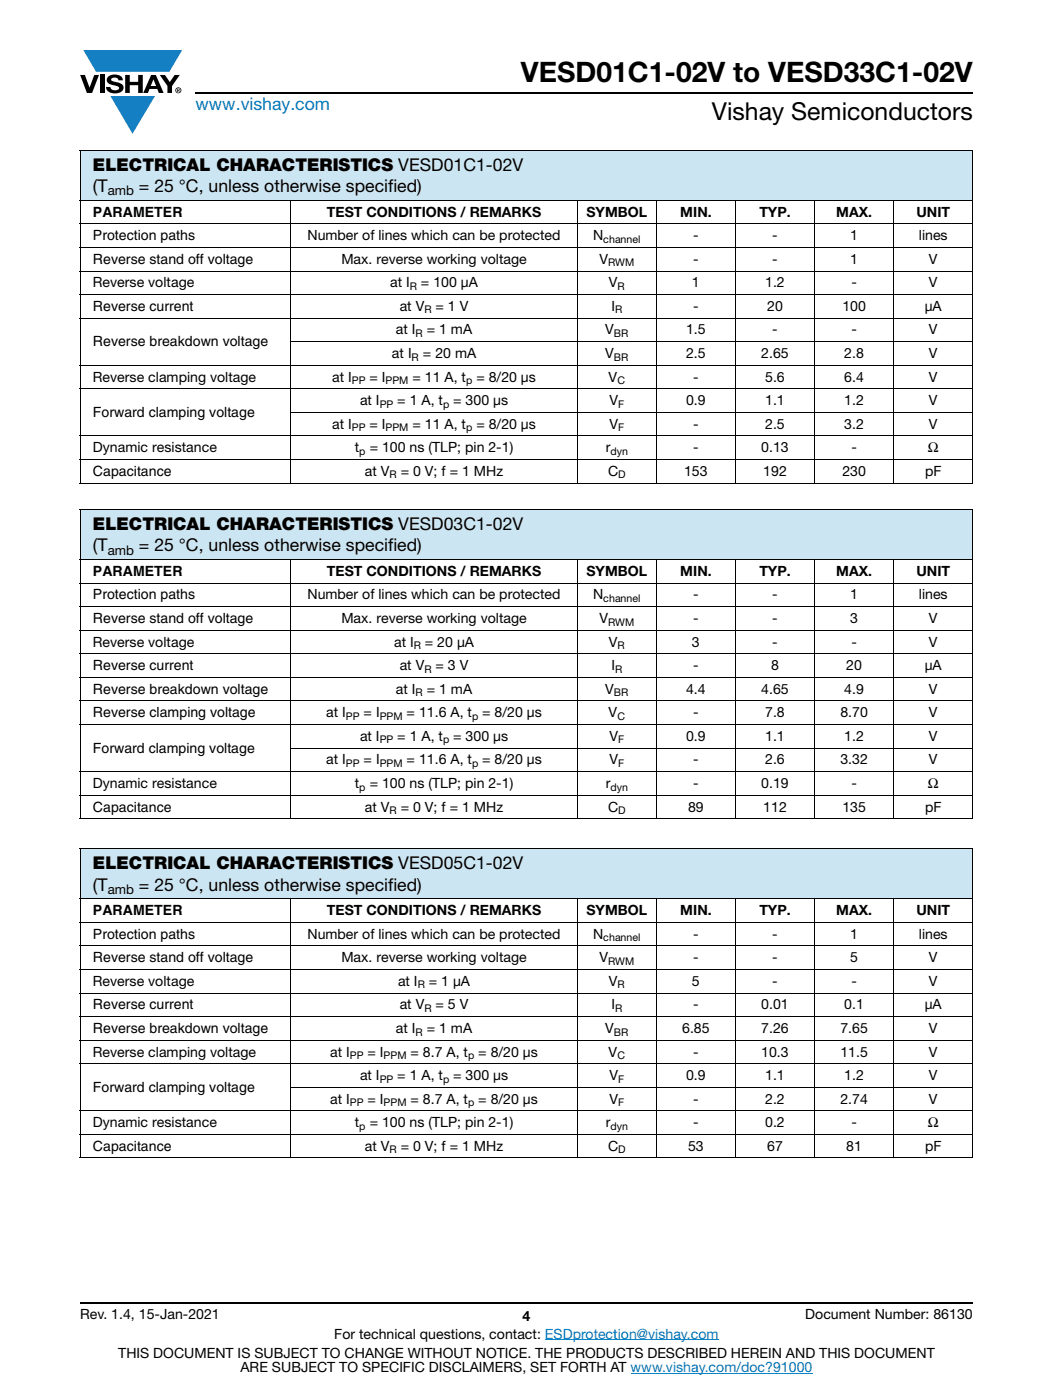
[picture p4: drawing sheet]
<svg xmlns="http://www.w3.org/2000/svg" width="210mm" height="279mm" viewBox="0 0 210 279" stroke-linecap="round" stroke-linejoin="round" font-family="sans-serif">
<defs><g id="words">
<text font-size="5.6" x="103.9" y="16.4">VESD01C1-02V to VESD33C1-02V</text>
<text font-size="4.9" x="142" y="23.9">Vishay Semiconductors</text>
<text font-size="3.5" fill="#007ec4" x="39" y="22">www.vishay.com</text>
<g font-size="3.5">
<text x="18.5" y="34.1">ELECTRICAL CHARACTERISTICS VESD01C1-02V</text>
<text x="18.5" y="38.3">(T</text>
<text x="27.7" y="38.3">= 25 °C, unless otherwise specified)</text>
<text x="18.5" y="105.8">ELECTRICAL CHARACTERISTICS VESD03C1-02V</text>
<text x="18.5" y="110">(T</text>
<text x="27.7" y="110">= 25 °C, unless otherwise specified)</text>
<text x="18.5" y="173.5">ELECTRICAL CHARACTERISTICS VESD05C1-02V</text>
<text x="18.5" y="177.7">(T</text>
<text x="27.7" y="177.7">= 25 °C, unless otherwise specified)</text>
</g>
<g font-size="2.8">
<text x="18.5" y="43.3">PARAMETER</text>
<text x="18.5" y="47.9">Protection paths</text>
<text x="61.3" y="47.9">Number of lines which can be protected</text>
<text x="65.2" y="43.3">TEST CONDITIONS / REMARKS</text>
<text x="117" y="43.3">SYMBOL</text>
<text x="118.3" y="47.9">N</text>
<text x="135.7" y="43.3">MIN.</text>
<text x="138.2" y="47.9">-</text>
<text x="151.4" y="43.3">TYP.</text>
<text x="154" y="47.9">-</text>
<text x="166.7" y="43.3">MAX.</text>
<text x="169.5" y="47.9">1</text>
<text x="182.7" y="43.3">UNIT</text>
<text x="183.2" y="47.9">lines</text>
<text x="18.5" y="52.6">Reverse stand off voltage</text>
<text x="68.1" y="52.6">Max. reverse working voltage</text>
<text x="119.5" y="52.6">V</text>
<text x="138.2" y="52.6">-</text>
<text x="154" y="52.6">-</text>
<text x="169.5" y="52.6">1</text>
<text x="185.3" y="52.6">V</text>
<text x="18.5" y="57.3">Reverse voltage</text>
<text x="77.8" y="57.3">at I</text>
<text x="83.9" y="57.3">= 100 μA</text>
<text x="121.4" y="57.3">V</text>
<text x="138" y="57.3">1</text>
<text x="152.6" y="57.3">1.2</text>
<text x="169.8" y="57.3">-</text>
<text x="185.3" y="57.3">V</text>
<text x="18.5" y="62">Reverse current</text>
<text x="79.7" y="62">at V</text>
<text x="86.8" y="62">= 1 V</text>
<text x="121.9" y="62">I</text>
<text x="138.2" y="62">-</text>
<text x="153" y="62">20</text>
<text x="168" y="62">100</text>
<text x="184.4" y="62">μA</text>
<text x="18.5" y="69.1">Reverse breakdown voltage</text>
<text x="78.2" y="71.4">at I</text>
<text x="79" y="66.7">at I</text>
<text x="84.3" y="71.4">= 20 mA</text>
<text x="85.1" y="66.7">= 1 mA</text>
<text x="120.7" y="71.4">V</text>
<text x="120.7" y="66.7">V</text>
<text x="136.8" y="66.7">1.5</text>
<text x="136.8" y="71.4">2.5</text>
<text x="151.8" y="71.4">2.65</text>
<text x="154" y="66.7">-</text>
<text x="168.4" y="71.4">2.8</text>
<text x="169.8" y="66.7">-</text>
<text x="185.3" y="66.7">V</text>
<text x="185.3" y="71.4">V</text>
<text x="18.5" y="76.2">Reverse clamping voltage</text>
<text x="66.3" y="76.2">at I</text>
<text x="73.7" y="76.2">= I</text>
<text x="82.3" y="76.2">= 11 A, t</text>
<text x="95" y="76.2">= 8/20 μs</text>
<text x="121.4" y="76.2">V</text>
<text x="138.2" y="76.2">-</text>
<text x="152.6" y="76.2">5.6</text>
<text x="168.4" y="76.2">6.4</text>
<text x="185.3" y="76.2">V</text>
<text x="18.5" y="83.2">Forward clamping voltage</text>
<text x="71.8" y="80.9">at I</text>
<text x="79.2" y="80.9">= 1 A, t</text>
<text x="90.4" y="80.9">= 300 μs</text>
<text x="121.5" y="80.9">V</text>
<text x="136.8" y="80.9">0.9</text>
<text x="152.6" y="80.9">1.1</text>
<text x="168.4" y="80.9">1.2</text>
<text x="185.3" y="80.9">V</text>
<text x="66.3" y="85.6">at I</text>
<text x="73.7" y="85.6">= I</text>
<text x="82.3" y="85.6">= 11 A, t</text>
<text x="95" y="85.6">= 8/20 μs</text>
<text x="121.5" y="85.6">V</text>
<text x="138.2" y="85.6">-</text>
<text x="152.6" y="85.6">2.5</text>
<text x="168.4" y="85.6">3.2</text>
<text x="185.3" y="85.6">V</text>
<text x="18.5" y="90.3">Dynamic resistance</text>
<text x="18.5" y="95">Capacitance</text>
<text x="70.8" y="90.3">t</text>
<text x="72.8" y="95">at V</text>
<text x="73.7" y="90.3">= 100 ns (TLP; pin 2-1)</text>
<text x="79.9" y="95">= 0 V; f = 1 MHz</text>
<text x="120.8" y="90.3">r</text>
<text x="121.2" y="95">C</text>
<text x="136.4" y="95">153</text>
<text x="138.2" y="90.3">-</text>
<text x="151.8" y="90.3">0.13</text>
<text x="152.2" y="95">192</text>
<text x="168" y="95">230</text>
<text x="169.8" y="90.3">-</text>
<text x="184.5" y="95">pF</text>
<text x="185" y="90.3">Ω</text>
<text x="18.5" y="114.9">PARAMETER</text>
<text x="18.5" y="119.6">Protection paths</text>
<text x="61.3" y="119.6">Number of lines which can be protected</text>
<text x="65.2" y="114.9">TEST CONDITIONS / REMARKS</text>
<text x="117" y="114.9">SYMBOL</text>
<text x="118.3" y="119.6">N</text>
<text x="135.7" y="114.9">MIN.</text>
<text x="138.2" y="119.6">-</text>
<text x="151.4" y="114.9">TYP.</text>
<text x="154" y="119.6">-</text>
<text x="166.7" y="114.9">MAX.</text>
<text x="169.5" y="119.6">1</text>
<text x="182.7" y="114.9">UNIT</text>
<text x="183.2" y="119.6">lines</text>
<text x="18.5" y="124.3">Reverse stand off voltage</text>
<text x="68.1" y="124.3">Max. reverse working voltage</text>
<text x="119.5" y="124.3">V</text>
<text x="138.2" y="124.3">-</text>
<text x="154" y="124.3">-</text>
<text x="169.5" y="124.3">3</text>
<text x="185.3" y="124.3">V</text>
<text x="18.5" y="129">Reverse voltage</text>
<text x="78.6" y="129">at I</text>
<text x="84.7" y="129">= 20 μA</text>
<text x="121.4" y="129">V</text>
<text x="138" y="129">3</text>
<text x="154" y="129">-</text>
<text x="169.8" y="129">-</text>
<text x="185.3" y="129">V</text>
<text x="18.5" y="133.8">Reverse current</text>
<text x="79.7" y="133.8">at V</text>
<text x="86.8" y="133.8">= 3 V</text>
<text x="121.9" y="133.8">I</text>
<text x="138.2" y="133.8">-</text>
<text x="153.8" y="133.8">8</text>
<text x="168.8" y="133.8">20</text>
<text x="184.4" y="133.8">μA</text>
<text x="18.5" y="138.5">Reverse breakdown voltage</text>
<text x="18.5" y="143.2">Reverse clamping voltage</text>
<text x="65.1" y="143.2">at I</text>
<text x="72.5" y="143.2">= I</text>
<text x="79" y="138.5">at I</text>
<text x="81.1" y="143.2">= 11.6 A, t</text>
<text x="85.1" y="138.5">= 1 mA</text>
<text x="96.2" y="143.2">= 8/20 μs</text>
<text x="120.7" y="138.5">V</text>
<text x="121.4" y="143.2">V</text>
<text x="136.8" y="138.5">4.4</text>
<text x="138.2" y="143.2">-</text>
<text x="151.8" y="138.5">4.65</text>
<text x="152.6" y="143.2">7.8</text>
<text x="167.6" y="143.2">8.70</text>
<text x="168.4" y="138.5">4.9</text>
<text x="185.3" y="143.2">V</text>
<text x="185.3" y="138.5">V</text>
<text x="71.8" y="147.9">at I</text>
<text x="79.2" y="147.9">= 1 A, t</text>
<text x="90.4" y="147.9">= 300 μs</text>
<text x="121.5" y="147.9">V</text>
<text x="136.8" y="147.9">0.9</text>
<text x="152.6" y="147.9">1.1</text>
<text x="168.4" y="147.9">1.2</text>
<text x="185.3" y="147.9">V</text>
<text x="18.5" y="150.2">Forward clamping voltage</text>
<text x="65.1" y="152.6">at I</text>
<text x="72.5" y="152.6">= I</text>
<text x="81.1" y="152.6">= 11.6 A, t</text>
<text x="96.2" y="152.6">= 8/20 μs</text>
<text x="121.5" y="152.6">V</text>
<text x="138.2" y="152.6">-</text>
<text x="152.6" y="152.6">2.6</text>
<text x="167.6" y="152.6">3.32</text>
<text x="185.3" y="152.6">V</text>
<text x="18.5" y="157.3">Dynamic resistance</text>
<text x="18.5" y="162">Capacitance</text>
<text x="70.8" y="157.3">t</text>
<text x="72.8" y="162">at V</text>
<text x="73.7" y="157.3">= 100 ns (TLP; pin 2-1)</text>
<text x="79.9" y="162">= 0 V; f = 1 MHz</text>
<text x="120.8" y="157.3">r</text>
<text x="121.2" y="162">C</text>
<text x="137.2" y="162">89</text>
<text x="138.2" y="157.3">-</text>
<text x="151.8" y="157.3">0.19</text>
<text x="152.2" y="162">112</text>
<text x="168" y="162">135</text>
<text x="169.8" y="157.3">-</text>
<text x="184.5" y="162">pF</text>
<text x="185" y="157.3">Ω</text>
<text x="18.5" y="182.7">PARAMETER</text>
<text x="65.2" y="182.7">TEST CONDITIONS / REMARKS</text>
<text x="117" y="182.7">SYMBOL</text>
<text x="135.7" y="182.7">MIN.</text>
<text x="151.4" y="182.7">TYP.</text>
<text x="166.7" y="182.7">MAX.</text>
<text x="182.7" y="182.7">UNIT</text>
<text x="18.5" y="187.4">Protection paths</text>
<text x="61.3" y="187.4">Number of lines which can be protected</text>
<text x="118.3" y="187.4">N</text>
<text x="138.2" y="187.4">-</text>
<text x="154" y="187.4">-</text>
<text x="169.5" y="187.4">1</text>
<text x="183.2" y="187.4">lines</text>
<text x="18.5" y="192.1">Reverse stand off voltage</text>
<text x="18.5" y="196.8">Reverse voltage</text>
<text x="68.1" y="192.1">Max. reverse working voltage</text>
<text x="79.4" y="196.8">at I</text>
<text x="85.5" y="196.8">= 1 μA</text>
<text x="119.5" y="192.1">V</text>
<text x="121.4" y="196.8">V</text>
<text x="138" y="196.8">5</text>
<text x="138.2" y="192.1">-</text>
<text x="154" y="196.8">-</text>
<text x="154" y="192.1">-</text>
<text x="169.5" y="192.1">5</text>
<text x="169.8" y="196.8">-</text>
<text x="185.3" y="196.8">V</text>
<text x="185.3" y="192.1">V</text>
<text x="18.5" y="201.5">Reverse current</text>
<text x="79.7" y="201.5">at V</text>
<text x="86.8" y="201.5">= 5 V</text>
<text x="121.9" y="201.5">I</text>
<text x="138.2" y="201.5">-</text>
<text x="151.8" y="201.5">0.01</text>
<text x="168.4" y="201.5">0.1</text>
<text x="184.4" y="201.5">μA</text>
<text x="18.5" y="206.1">Reverse breakdown voltage</text>
<text x="79" y="206.1">at I</text>
<text x="85.1" y="206.1">= 1 mA</text>
<text x="120.7" y="206.1">V</text>
<text x="136" y="206.1">6.85</text>
<text x="151.8" y="206.1">7.26</text>
<text x="167.6" y="206.1">7.65</text>
<text x="185.3" y="206.1">V</text>
<text x="18.5" y="210.8">Reverse clamping voltage</text>
<text x="65.9" y="210.8">at I</text>
<text x="71.8" y="215.5">at I</text>
<text x="73.3" y="210.8">= I</text>
<text x="79.2" y="215.5">= 1 A, t</text>
<text x="81.9" y="210.8">= 8.7 A, t</text>
<text x="90.4" y="215.5">= 300 μs</text>
<text x="95.4" y="210.8">= 8/20 μs</text>
<text x="121.4" y="210.8">V</text>
<text x="121.5" y="215.5">V</text>
<text x="136.8" y="215.5">0.9</text>
<text x="138.2" y="210.8">-</text>
<text x="151.8" y="210.8">10.3</text>
<text x="152.6" y="215.5">1.1</text>
<text x="167.6" y="210.8">11.5</text>
<text x="168.4" y="215.5">1.2</text>
<text x="185.3" y="215.5">V</text>
<text x="185.3" y="210.8">V</text>
<text x="18.5" y="217.9">Forward clamping voltage</text>
<text x="65.9" y="220.2">at I</text>
<text x="73.3" y="220.2">= I</text>
<text x="81.9" y="220.2">= 8.7 A, t</text>
<text x="95.4" y="220.2">= 8/20 μs</text>
<text x="121.5" y="220.2">V</text>
<text x="138.2" y="220.2">-</text>
<text x="152.6" y="220.2">2.2</text>
<text x="167.6" y="220.2">2.74</text>
<text x="185.3" y="220.2">V</text>
<text x="18.5" y="224.9">Dynamic resistance</text>
<text x="70.8" y="224.9">t</text>
<text x="73.7" y="224.9">= 100 ns (TLP; pin 2-1)</text>
<text x="120.8" y="224.9">r</text>
<text x="138.2" y="224.9">-</text>
<text x="152.6" y="224.9">0.2</text>
<text x="169.8" y="224.9">-</text>
<text x="185" y="224.9">Ω</text>
<text x="18.5" y="229.6">Capacitance</text>
<text x="72.8" y="229.6">at V</text>
<text x="79.9" y="229.6">= 0 V; f = 1 MHz</text>
<text x="121.2" y="229.6">C</text>
<text x="137.2" y="229.6">53</text>
<text x="153" y="229.6">67</text>
<text x="168.8" y="229.6">81</text>
<text x="184.5" y="229.6">pF</text>
<text x="16" y="263.3">Rev. 1.4, 15-Jan-2021</text>
<text x="104.2" y="263.6">4</text>
<text x="160.6" y="263.3">Document Number: 86130</text>
<text x="66.7" y="267.1">For technical questions, contact: ESDprotection@vishay.com</text>
<text x="23.6" y="271">THIS DOCUMENT IS SUBJECT TO CHANGE WITHOUT NOTICE. THE PRODUCTS DESCRIBED HEREIN AND THIS DOCUMENT</text>
<text x="48" y="273.8">ARE SUBJECT TO SPECIFIC DISCLAIMERS, SET FORTH AT www.vishay.com/doc?91000</text>
</g>
<g font-size="2.6">
<text x="21.5" y="39">amb</text>
<text x="21.5" y="110.7">amb</text>
<text x="21.5" y="178.4">amb</text>
</g>
<g font-size="2.1">
<text x="120.3" y="48.5">channel</text>
<text x="121.2" y="53.2">RWM</text>
<text x="81.7" y="57.9">R</text>
<text x="123.1" y="57.9">R</text>
<text x="84.6" y="62.6">R</text>
<text x="122.6" y="62.6">R</text>
<text x="82.1" y="72">R</text>
<text x="82.9" y="67.3">R</text>
<text x="122.4" y="67.3">BR</text>
<text x="122.4" y="72">BR</text>
<text x="70.2" y="76.7">PP</text>
<text x="76.9" y="76.7">PPM</text>
<text x="92.9" y="76.7">p</text>
<text x="123.1" y="76.7">C</text>
<text x="75.7" y="81.4">PP</text>
<text x="88.3" y="81.4">p</text>
<text x="123.3" y="81.4">F</text>
<text x="70.2" y="86.1">PP</text>
<text x="76.9" y="86.1">PPM</text>
<text x="92.9" y="86.1">p</text>
<text x="123.3" y="86.1">F</text>
<text x="71.6" y="90.8">p</text>
<text x="77.7" y="95.5">R</text>
<text x="121.7" y="90.8">dyn</text>
<text x="123.3" y="95.5">D</text>
<text x="120.3" y="120.1">channel</text>
<text x="121.2" y="124.8">RWM</text>
<text x="82.5" y="129.5">R</text>
<text x="123.1" y="129.5">R</text>
<text x="84.6" y="134.3">R</text>
<text x="122.6" y="134.3">R</text>
<text x="69" y="143.7">PP</text>
<text x="75.7" y="143.7">PPM</text>
<text x="82.9" y="139">R</text>
<text x="94.1" y="143.7">p</text>
<text x="122.4" y="139">BR</text>
<text x="123.1" y="143.7">C</text>
<text x="75.7" y="148.4">PP</text>
<text x="88.3" y="148.4">p</text>
<text x="123.3" y="148.4">F</text>
<text x="69" y="153.1">PP</text>
<text x="75.7" y="153.1">PPM</text>
<text x="94.1" y="153.1">p</text>
<text x="123.3" y="153.1">F</text>
<text x="71.6" y="157.8">p</text>
<text x="121.7" y="157.8">dyn</text>
<text x="77.7" y="162.5">R</text>
<text x="123.3" y="162.5">D</text>
<text x="120.3" y="187.9">channel</text>
<text x="83.3" y="197.3">R</text>
<text x="121.2" y="192.6">RWM</text>
<text x="123.1" y="197.3">R</text>
<text x="84.6" y="202">R</text>
<text x="122.6" y="202">R</text>
<text x="82.9" y="206.7">R</text>
<text x="122.4" y="206.7">BR</text>
<text x="69.8" y="211.4">PP</text>
<text x="76.5" y="211.4">PPM</text>
<text x="93.3" y="211.4">p</text>
<text x="123.1" y="211.4">C</text>
<text x="69.8" y="220.8">PP</text>
<text x="75.7" y="216.1">PP</text>
<text x="76.5" y="220.8">PPM</text>
<text x="88.3" y="216.1">p</text>
<text x="93.3" y="220.8">p</text>
<text x="123.3" y="216.1">F</text>
<text x="123.3" y="220.8">F</text>
<text x="71.6" y="225.5">p</text>
<text x="121.7" y="225.5">dyn</text>
<text x="77.7" y="230.2">R</text>
<text x="123.3" y="230.2">D</text>
</g>
</g></defs>
<g fill="#147fc3">
<path d="M16.6 10h19.7l-2.5 4.3h-1.2h-13.4z"/>
<path d="M22 19.2h8.9l-4.5 7.5z"/>
</g>
<g fill="#000">
<path d="M16 15h.9l1 2.5 .9-2.5h.9l-1.3 3.6h-1.1zM19.9 15h.9v3.6h-.9zM21.6 15.3a2.1 2.1 0 0 1 2.8 .3l.1 .4h-.9a.79 .79 0 0 0-.7-.5 .79 .79 0 0 0-.7 .4l.2 .3 1 .2a1.08 1.08 0 0 1 1.2 1 1.08 1.08 0 0 1-1.1 1.2 1.73 1.73 0 0 1-2.4-1.2h.9a.96 .96 0 0 0 .8 .6 .96 .96 0 0 0 1-.4 1.31 1.31 0 0 0-1.3-.6 1.03 1.03 0 0 1-1-.6 1.03 1.03 0 0 1 .1-1.1zM25 15h.9v1.3h1.7v-1.3h.9v3.6h-.9v-1.6h-1.7v1.6h-.9zM31.9 15h1l1 1.4 .9-1.4h1l-1.5 2.2v1.4h-.9v-1.4z"/>
<path d="M30.6 15.8l.5 1.4h-1zM30.1 15l-1.5 3.6h.9l.3-.8h1.6l.3 .8h.9l-1.5-3.6z"/>
<path d="M35.5 17.8h.2v.2h-.2zM35.3 17.7v.7h.2v-.3l.3 .3-.1-.3 .1-.2v-.2z"/>
<path d="M35.1 18a.46 .46 0 0 1 .9 0 .46 .46 0 0 1-.9 0zM35 18a.6 .6 0 0 0 1.2 0 .6 .6 0 0 0-1.2 0z"/>
</g>
<path d="M39 18.6h155M16 260h178" fill="none" stroke="#000" stroke-width=".36"/>
<path d="M108.7 267.4h34.6M125.8 274h36.2" fill="none" stroke="#007ec4" stroke-width=".2"/>
<g fill="#cce5f3">
<path d="M16 30h178v10h-178z"/>
<path d="M16 101.7h178v10h-178z"/>
<path d="M16 169.4h178v10h-178z"/>
</g>
<g fill="none" stroke="#000" stroke-width=".2">
<path d="M15.9 30h178.2M15.9 40h178.2M16 30.1v66.2M58 39.9v56.6M115.1 39.9v56.6M130.9 39.9v56.6M146.7 39.9v56.6M162.4 39.9v56.6M178.2 39.9v56.6M194 30.1v66.2M15.9 44.7h178.2M15.9 49.4h178.2"/>
<path d="M15.9 54.1h178.2M15.9 58.8h178.2M15.9 63.5h178.2M15.9 72.9h178.2M15.9 77.6h178.2M57.9 68.2h136.2M15.9 87h178.2M15.9 91.7h178.2M15.9 96.4h178.2M57.9 82.3h136.2M15.9 101.7h178.2M15.9 111.7h178.2"/>
<path d="M15.9 116.4h178.2M16 101.8v61.5M58 111.6v51.9M115.1 111.6v51.9M130.9 111.6v51.9M146.7 111.6v51.9M162.4 111.6v51.9M178.2 111.6v51.9M194 101.8v61.5M15.9 121.1h178.2M15.9 125.8h178.2M15.9 130.5h178.2"/>
<path d="M15.9 135.2h178.2M15.9 139.9h178.2M15.9 144.6h178.2M15.9 154h178.2M15.9 158.7h178.2M57.9 149.3h136.2M15.9 163.4h178.2M15.9 169.4h178.2M15.9 179.4h178.2M16 169.5v61.5M58 179.3v51.9M115.1 179.3v51.9"/>
<path d="M130.9 179.3v51.9M146.7 179.3v51.9M162.4 179.3v51.9M178.2 179.3v51.9M194 169.5v61.5M15.9 184.1h178.2M15.9 188.8h178.2M15.9 193.5h178.2M15.9 198.2h178.2M15.9 202.9h178.2M15.9 207.6h178.2M15.9 212.3h178.2"/>
<path d="M57.9 217h136.2M15.9 221.7h178.2M15.9 226.4h178.2M15.9 231.1h178.2"/>
</g>
<use href="#words"/>
</svg>
